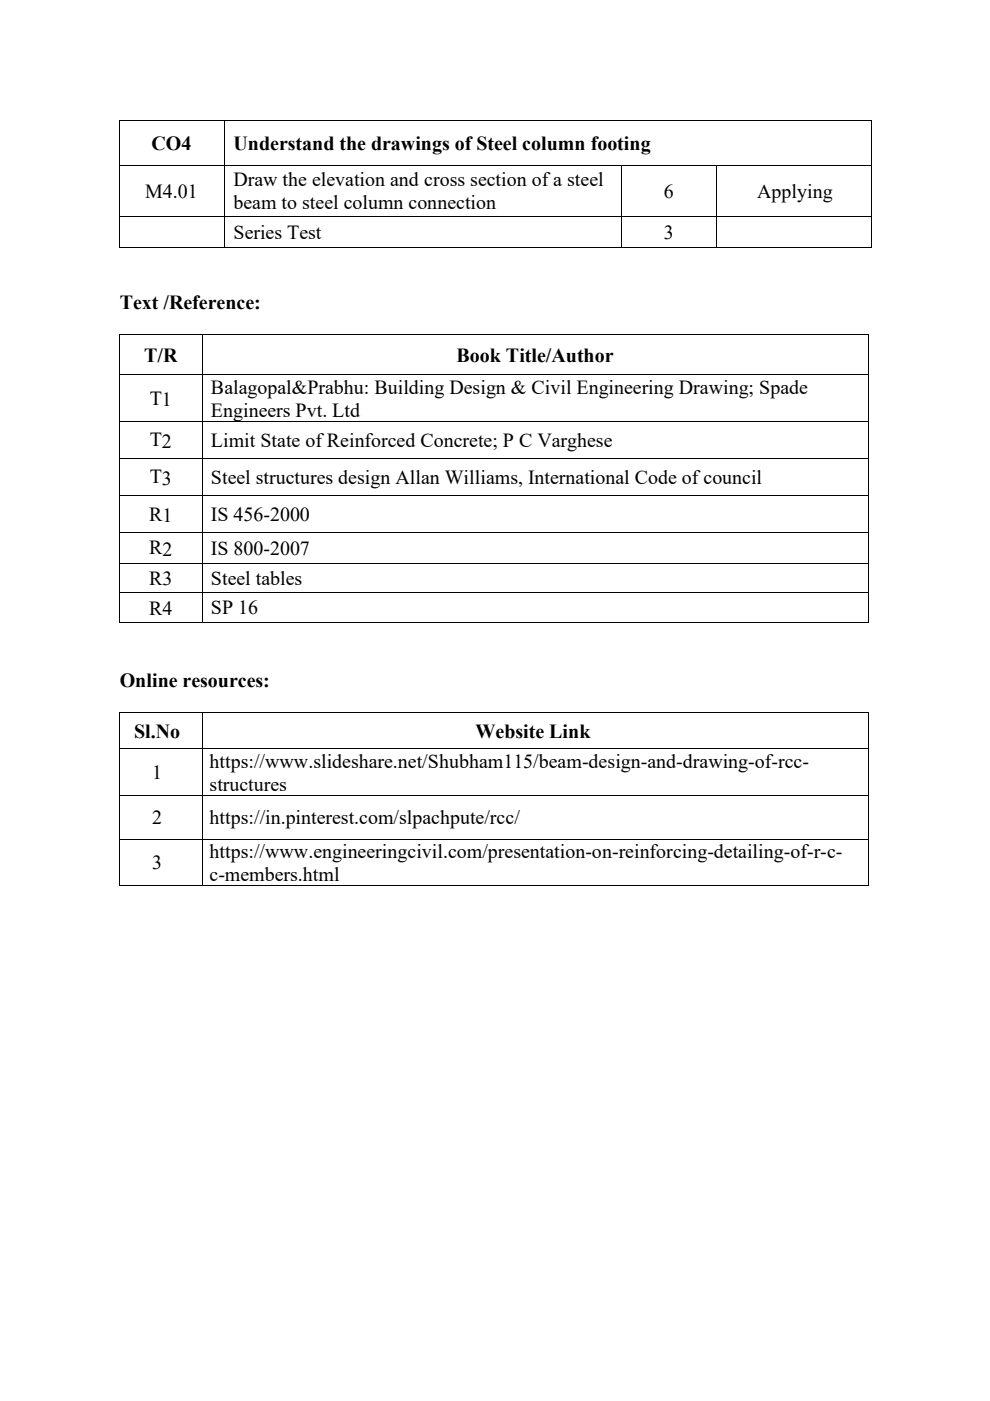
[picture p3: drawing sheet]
<svg xmlns="http://www.w3.org/2000/svg" width="210mm" height="297mm" viewBox="0 0 210 297" stroke-linecap="round" stroke-linejoin="round" font-family="sans-serif">
<defs><g id="words">
<g font-size="4.2">
<text x="32.1" y="31.8">CO4</text>
<text x="49.5" y="31.8">Understand the drawings of Steel column footing</text>
<text x="30.8" y="42">M4.01</text>
<text x="49.5" y="39.5">Draw the elevation and cross section of a steel</text>
<text x="140.8" y="42">6</text>
<text x="160.6" y="42">Applying</text>
<text x="49.5" y="44.4">beam to steel column connection</text>
<text x="49.5" y="50.7">Series Test</text>
<text x="140.8" y="50.7">3</text>
<text x="25.4" y="65.6">Text /Reference:</text>
<text x="30.6" y="76.7">T/R</text>
<text x="96.8" y="76.7">Book Title/Author</text>
<text x="44.7" y="83.5">Balagopal&amp;Prabhu: Building Design &amp; Civil Engineering Drawing; Spade</text>
<text x="31.7" y="85.8">T1</text>
<text x="44.7" y="88.3">Engineers Pvt. Ltd</text>
<text x="31.7" y="94.7">T2</text>
<text x="44.7" y="94.8">Limit State of Reinforced Concrete; P C Varghese</text>
<text x="31.7" y="102.5">T3</text>
<text x="44.7" y="102.7">Steel structures design Allan Williams, International Code of council</text>
<text x="31.6" y="110.4">R1</text>
<text x="44.7" y="110.5">IS 456-2000</text>
<text x="31.6" y="117.5">R2</text>
<text x="44.7" y="117.6">IS 800-2007</text>
<text x="31.6" y="124">R3</text>
<text x="44.7" y="124">Steel tables</text>
<text x="31.6" y="130.3">R4</text>
<text x="44.7" y="130.3">SP 16</text>
<text x="25.4" y="145.7">Online resources:</text>
<text x="28.4" y="156.4">Sl.No</text>
<text x="100.9" y="156.4">Website Link</text>
<text x="32.3" y="165.2">1</text>
<text x="44.4" y="162.8">https://www.slideshare.net/Shubham115/beam-design-and-drawing-of-rcc-</text>
<text x="44.4" y="167.6">structures</text>
<text x="32.3" y="174.8">2</text>
<text x="44.5" y="174.8">https://in.pinterest.com/slpachpute/rcc/</text>
<text x="32.3" y="184.3">3</text>
<text x="44.4" y="181.9">https://www.engineeringcivil.com/presentation-on-reinforcing-detailing-of-r-c-</text>
<text x="44.4" y="186.8">c-members.html</text>
</g>
</g></defs>
<g fill="#000">
<path d="M25.3 25.4h.2v.2h-.2zM25.3 34.9h.2v.2h-.2zM47.5 25.4h.2v.2h-.2zM47.5 34.9h.2v.2h-.2zM131.7 34.9h.2v.2h-.2zM152 34.9h.1v.2h-.1zM184.7 25.4h.2v.2h-.2zM184.7 34.9h.2v.2h-.2zM25.3 45.9h.2v.2h-.2zM25.3 52.4h.2v.2h-.2zM47.5 45.9h.2v.2h-.2zM47.5 52.4h.2v.2h-.2z"/>
<path d="M131.7 45.9h.2v.2h-.2zM131.7 52.4h.2v.2h-.2zM152 45.9h.1v.2h-.1zM152 52.4h.1v.2h-.1zM184.7 45.9h.2v.2h-.2zM184.7 52.4h.2v.2h-.2zM25.3 70.8h.2v.2h-.2zM25.3 79.4h.2v.1h-.2zM42.8 70.8h.2v.2h-.2zM42.8 79.4h.2v.1h-.2zM184.1 70.8h.1v.2h-.1zM184.1 79.4h.1v.1h-.1z"/>
<path d="M25.3 89.3h.2v.2h-.2zM25.3 97.1h.2v.1h-.2zM42.8 89.3h.2v.2h-.2zM42.8 97.1h.2v.1h-.2zM184.1 89.3h.1v.2h-.1zM184.1 97.1h.1v.1h-.1zM25.3 105h.2v.2h-.2zM25.3 112.8h.2v.1h-.2zM25.3 119.3h.2v.2h-.2zM42.8 105h.2v.2h-.2zM42.8 112.8h.2v.1h-.2zM42.8 119.3h.2v.2h-.2z"/>
<path d="M184.1 105h.1v.2h-.1zM184.1 112.8h.1v.1h-.1zM184.1 119.3h.1v.2h-.1zM25.3 125.5h.2v.1h-.2zM25.3 131.9h.2v.1h-.2zM42.8 125.5h.2v.1h-.2zM42.8 131.9h.2v.1h-.2zM184.1 125.5h.1v.1h-.1zM184.1 131.9h.1v.1h-.1zM25.3 150.9h.2v.1h-.2zM25.3 158.7h.2v.1h-.2zM42.8 150.9h.2v.1h-.2z"/>
<path d="M42.8 158.7h.2v.1h-.2zM184.1 150.9h.1v.1h-.1zM184.1 158.7h.1v.1h-.1zM25.3 168.6h.2v.1h-.2zM25.3 177.8h.2v.2h-.2zM42.8 168.6h.2v.1h-.2zM42.8 177.8h.2v.2h-.2zM184.1 168.6h.1v.1h-.1zM184.1 177.8h.1v.2h-.1zM25.3 187.7h.2v.2h-.2zM42.8 187.7h.2v.2h-.2zM184.1 187.7h.1v.2h-.1z"/>
</g>
<g fill="none" stroke="#000" stroke-width=".21">
<path d="M25.4 25.6v9.3M25.4 35.1v10.8M25.5 25.5h22M25.5 35h22M47.6 25.6v9.3M47.6 35.1v10.8M47.7 25.5h137M47.7 35h84M131.8 35.1v10.8M131.9 35h20.1M152.1 35.1v10.8M152.1 35h32.6"/>
<path d="M184.8 25.6v9.3M184.8 35.1v10.8M25.4 46.1v6.3M25.5 46h22M25.5 52.5h22M47.6 46.1v6.3M47.7 46h84M47.7 52.5h84M131.8 46.1v6.3M131.9 46h20.1M131.9 52.5h20.1M152.1 46.1v6.3"/>
<path d="M152.1 46h32.6M152.1 52.5h32.6M184.8 46.1v6.3M25.4 71v8.4M25.4 79.5v9.8M25.5 70.9h17.3M25.5 79.5h17.3M42.9 71v8.4M42.9 79.5v9.8M43 70.9h141.1M43 79.5h141.1M184.1 71v8.4"/>
<path d="M184.1 79.5v9.8M25.4 89.5v7.6M25.4 97.2v7.8M25.5 89.4h17.3M25.5 97.2h17.3M42.9 89.5v7.6M42.9 97.2v7.8M43 89.4h141.1M43 97.2h141.1M184.1 89.5v7.6M184.1 97.2v7.8M25.4 105.2v7.6"/>
<path d="M25.4 112.9v6.4M25.4 119.5v6M25.5 105.1h17.3M25.5 112.9h17.3M25.5 119.4h17.3M42.9 105.2v7.6M42.9 112.9v6.4M42.9 119.5v6M43 105.1h141.1M43 112.9h141.1M43 119.4h141.1M184.1 105.2v7.6"/>
<path d="M184.1 112.9v6.4M184.1 119.5v6M25.4 125.6v6.3M25.5 125.6h17.3M25.5 132h17.3M42.9 125.6v6.3M43 125.6h141.1M43 132h141.1M184.1 125.6v6.3M25.4 151v7.7M25.4 158.8v9.8M25.5 151h17.3"/>
<path d="M25.5 158.7h17.3M42.9 151v7.7M42.9 158.8v9.8M43 151h141.1M43 158.7h141.1M184.1 151v7.7M184.1 158.8v9.8M25.4 168.7v9.1M25.4 178v9.7M25.5 168.7h17.3M25.5 177.9h17.3M42.9 168.7v9.1"/>
<path d="M42.9 178v9.7M43 168.7h141.1M43 177.9h141.1M184.1 168.7v9.1M184.1 178v9.7M25.5 187.8h17.3M43 187.8h141.1"/>
</g>
<use href="#words"/>
</svg>
